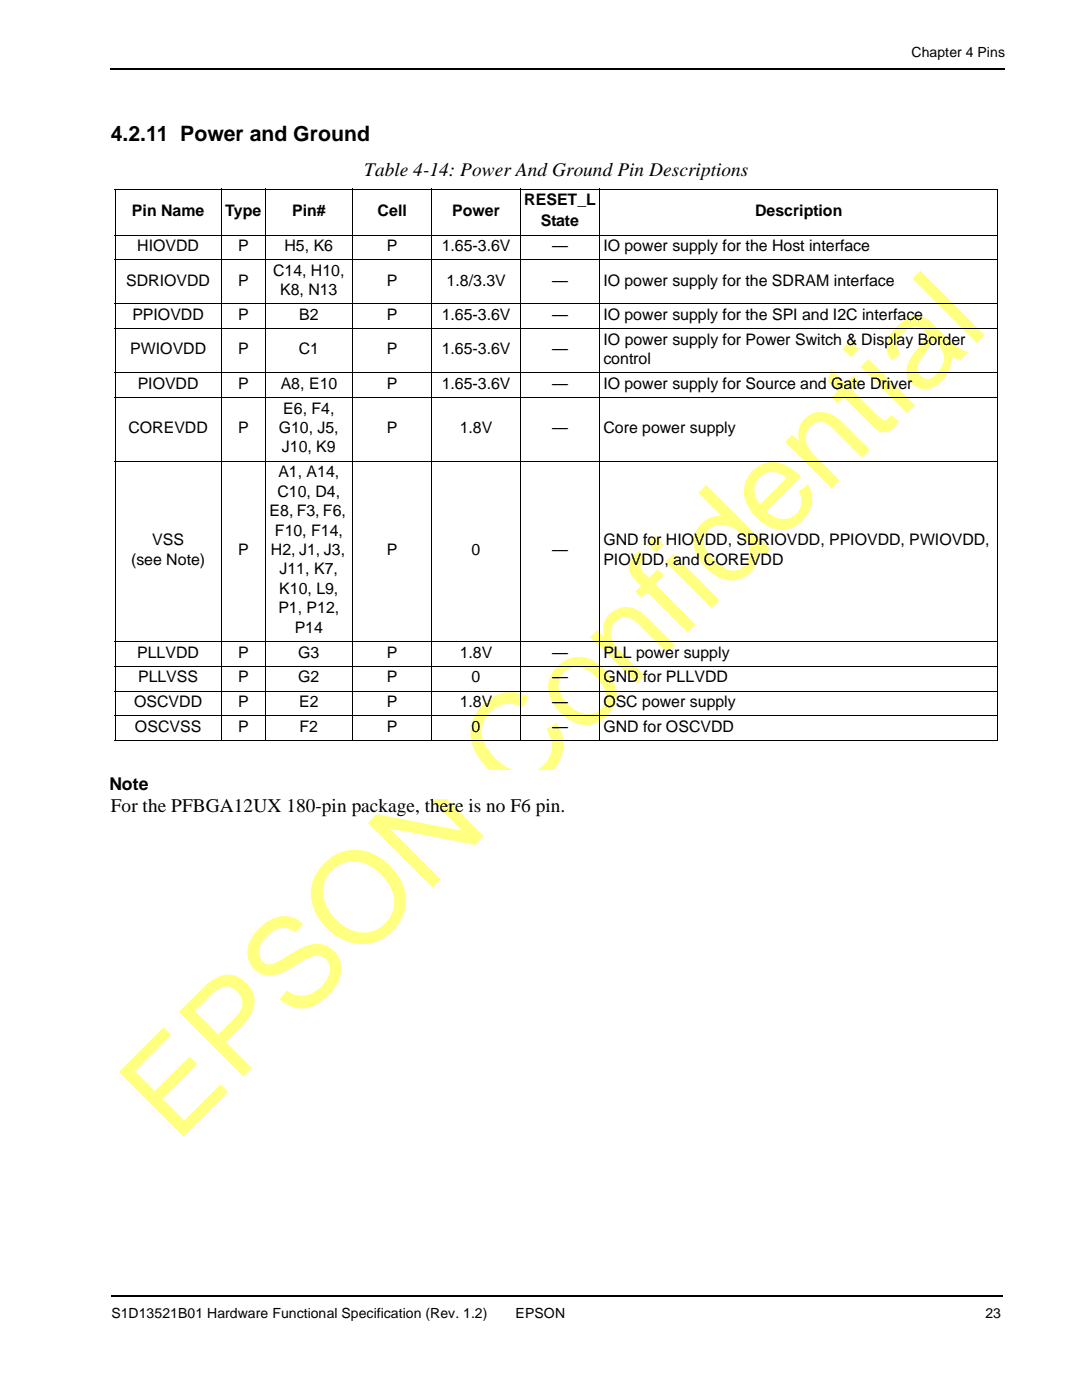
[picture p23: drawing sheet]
<svg xmlns="http://www.w3.org/2000/svg" width="216mm" height="279mm" viewBox="0 0 216 279" stroke-linecap="round" stroke-linejoin="round" font-family="sans-serif">
<defs><g id="words">
<text font-size="25.4" fill="#ffff80" x="35.1" y="228.4" transform="rotate(-45 35.1 228.4)">EPSON Confidential</text>
<text font-size="4.2" x="22.1" y="28.2">4.2.11 Power and Ground</text>
<g font-size="3.9">
<text x="72.7" y="35.1">Table 4-14: Power And Ground Pin Descriptions</text>
<text x="22.1" y="162">For the PFBGA12UX 180-pin package, there is no F6 pin.</text>
</g>
<text font-size="3.5" x="21.8" y="157.7">Note</text>
<g font-size="3.2">
<text x="104.6" y="40.9">RESET_L</text>
<text x="26.3" y="43.1">Pin Name</text>
<text x="45" y="43.1">Type</text>
<text x="58.3" y="43.1">Pin#</text>
<text x="75.4" y="43.1">Cell</text>
<text x="90.3" y="43.1">Power</text>
<text x="107.9" y="45.2">State</text>
<text x="150.7" y="43.1">Description</text>
<text x="27.4" y="50.1">HIOVDD</text>
<text x="47.5" y="50.1">P</text>
<text x="56.8" y="50.1">H5, K6</text>
<text x="77.2" y="50.1">P</text>
<text x="88.1" y="50.1">1.65-3.6V</text>
<text x="110.2" y="50.1">—</text>
<text x="120.4" y="50.1">IO power supply for the Host interface</text>
<text x="25.2" y="57">SDRIOVDD</text>
<text x="47.5" y="57">P</text>
<text x="54.5" y="55">C14, H10,</text>
<text x="55.9" y="58.9">K8, N13</text>
<text x="77.2" y="57">P</text>
<text x="89.1" y="57">1.8/3.3V</text>
<text x="110.2" y="57">—</text>
<text x="120.4" y="57">IO power supply for the SDRAM interface</text>
<text x="26.4" y="63.8">PPIOVDD</text>
<text x="47.5" y="63.8">P</text>
<text x="59.7" y="63.8">B2</text>
<text x="77.2" y="63.8">P</text>
<text x="88.1" y="63.8">1.65-3.6V</text>
<text x="110.2" y="63.8">—</text>
<text x="120.4" y="63.8">IO power supply for the SPI and I2C interface</text>
<text x="26" y="70.7">PWIOVDD</text>
<text x="47.5" y="70.7">P</text>
<text x="59.6" y="70.7">C1</text>
<text x="77.2" y="70.7">P</text>
<text x="88.1" y="70.7">1.65-3.6V</text>
<text x="110.2" y="70.7">—</text>
<text x="120.4" y="68.8">IO power supply for Power Switch &amp; Display Border</text>
<text x="27.5" y="77.6">PIOVDD</text>
<text x="47.5" y="77.6">P</text>
<text x="56" y="77.6">A8, E10</text>
<text x="77.2" y="77.6">P</text>
<text x="88.1" y="77.6">1.65-3.6V</text>
<text x="110.2" y="77.6">—</text>
<text x="120.4" y="72.7">control</text>
<text x="120.4" y="77.6">IO power supply for Source and Gate Driver</text>
<text x="56.5" y="82.5">E6, F4,</text>
<text x="25.6" y="86.4">COREVDD</text>
<text x="47.5" y="86.4">P</text>
<text x="55.6" y="86.4">G10, J5,</text>
<text x="77.2" y="86.4">P</text>
<text x="91.7" y="86.4">1.8V</text>
<text x="110.2" y="86.4">—</text>
<text x="120.4" y="86.4">Core power supply</text>
<text x="55.5" y="95.2">A1, A14,</text>
<text x="56.3" y="90.3">J10, K9</text>
<text x="55.4" y="99.1">C10, D4,</text>
<text x="53.8" y="103">E8, F3, F6,</text>
<text x="54.9" y="106.9">F10, F14,</text>
<text x="26.2" y="112.7">(see Note)</text>
<text x="30.4" y="108.8">VSS</text>
<text x="47.5" y="110.8">P</text>
<text x="54.1" y="110.8">H2, J1, J3,</text>
<text x="77.2" y="110.8">P</text>
<text x="94.1" y="110.8">0</text>
<text x="110.2" y="110.8">—</text>
<text x="120.4" y="108.8">GND for HIOVDD, SDRIOVDD, PPIOVDD, PWIOVDD,</text>
<text x="120.4" y="112.7">PIOVDD, and COREVDD</text>
<text x="55.7" y="118.5">K10, L9,</text>
<text x="55.8" y="114.6">J11, K7,</text>
<text x="55.5" y="122.4">P1, P12,</text>
<text x="27.4" y="131.2">PLLVDD</text>
<text x="47.5" y="131.2">P</text>
<text x="58.8" y="126.3">P14</text>
<text x="59.5" y="131.2">G3</text>
<text x="77.2" y="131.2">P</text>
<text x="91.7" y="131.2">1.8V</text>
<text x="110.2" y="131.2">—</text>
<text x="120.4" y="131.2">PLL power supply</text>
<text x="27.6" y="136.2">PLLVSS</text>
<text x="47.5" y="136.2">P</text>
<text x="59.5" y="136.2">G2</text>
<text x="77.2" y="136.2">P</text>
<text x="94.1" y="136.2">0</text>
<text x="110.2" y="136.2">—</text>
<text x="120.4" y="136.2">GND for PLLVDD</text>
<text x="26.8" y="141.1">OSCVDD</text>
<text x="47.5" y="141.1">P</text>
<text x="59.7" y="141.1">E2</text>
<text x="77.2" y="141.1">P</text>
<text x="91.7" y="141.1">1.8V</text>
<text x="110.2" y="141.1">—</text>
<text x="120.4" y="141.1">OSC power supply</text>
<text x="26.9" y="146">OSCVSS</text>
<text x="47.5" y="146">P</text>
<text x="59.8" y="146">F2</text>
<text x="77.2" y="146">P</text>
<text x="94.1" y="146">0</text>
<text x="110.2" y="146">—</text>
<text x="120.4" y="146">GND for OSCVDD</text>
</g>
<g font-size="2.8">
<text x="181.9" y="11.4">Chapter 4 Pins</text>
<text x="22.2" y="263.1">S1D13521B01 Hardware Functional Specification (Rev. 1.2)</text>
<text x="102.9" y="263.1">EPSON</text>
<text x="196.6" y="263.1">23</text>
</g>
</g></defs>
<path d="M22.1 13.8h178.5M22.2 258.7h177.8" fill="none" stroke="#000" stroke-width=".34"/>
<path d="M22.1 153.8h177.8v5.6h-177.8z" fill="#fff"/>
<g fill="none" stroke="#000" stroke-width=".2">
<path d="M22.9 37.8h176.3M23 37.8v109.9M44.2 37.6v110.3M53 37.6v110.3M70.3 37.6v110.3M86.2 37.6v110.3M103.8 37.6v110.3M119.7 37.6v110.3M199.1 37.8v109.9M22.9 46.9h176.3M22.9 51.9h176.3M22.9 60.7h176.3"/>
<path d="M22.9 65.6h176.3M22.9 74.4h176.3M22.9 79.4h176.3M22.9 92.1h176.3M22.9 128.1h176.3M22.9 133h176.3M22.9 137.9h176.3M22.9 142.9h176.3M22.9 147.8h176.3"/>
</g>
<use href="#words"/>
</svg>
